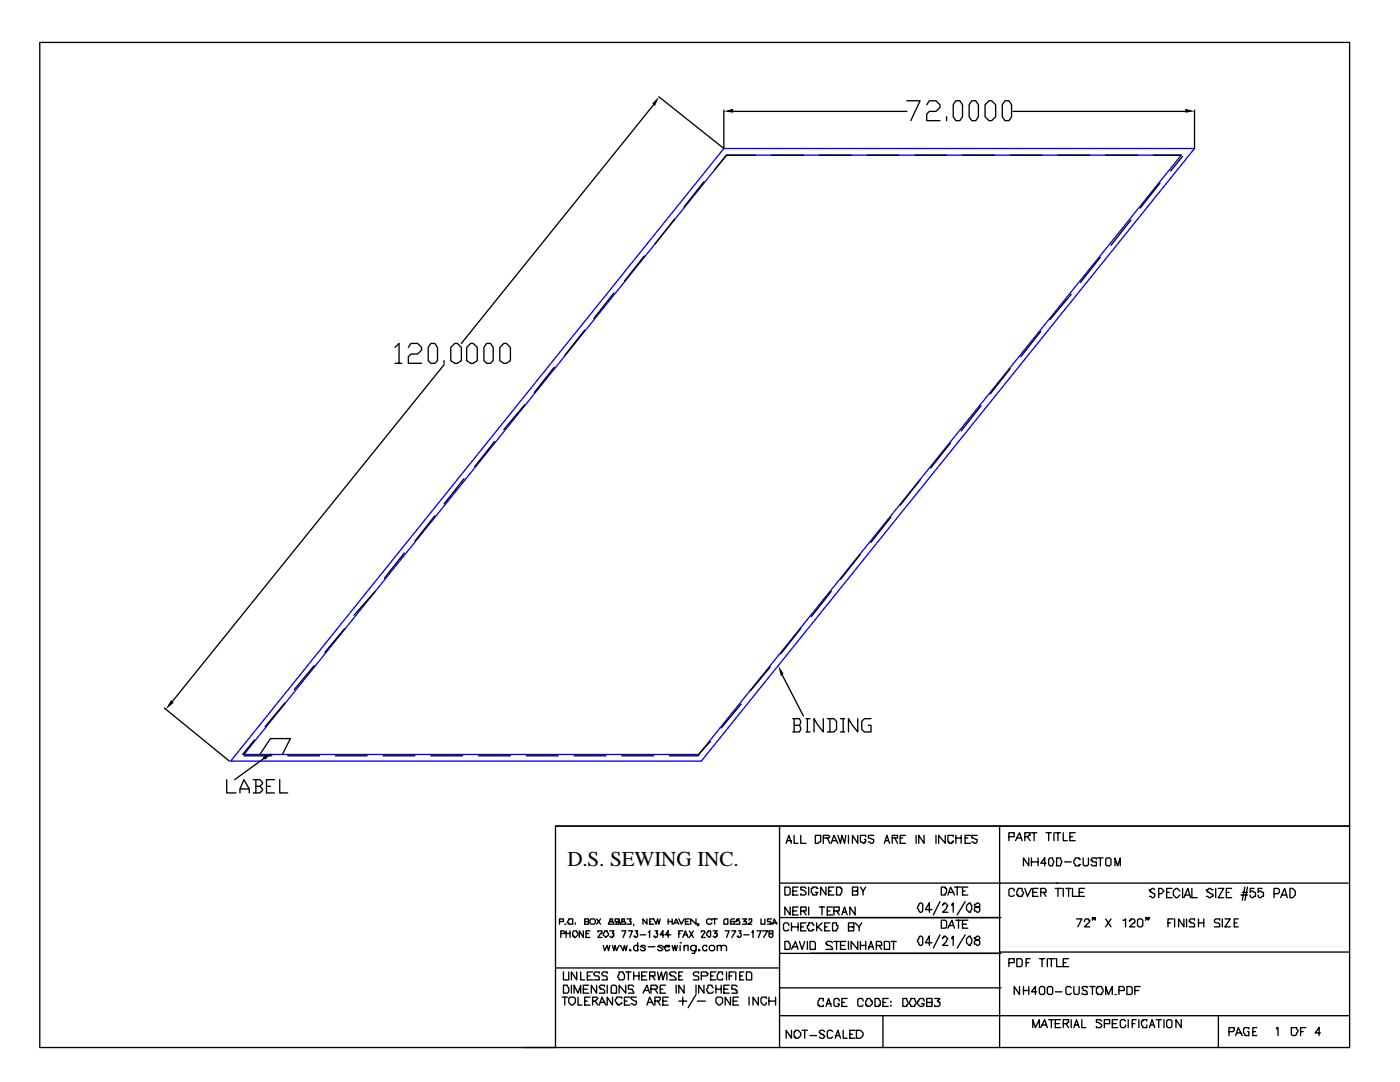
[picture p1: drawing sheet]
<svg xmlns="http://www.w3.org/2000/svg" width="279mm" height="216mm" viewBox="0 0 279 216" stroke-linecap="round" stroke-linejoin="round" font-family="sans-serif">
<defs><g id="words">
<text font-size="4.2" x="113.2" y="172.8">D.S. SEWING INC.</text>
</g></defs>
<path d="M144.5 29.6h93.9l-98.4 122.3h-94zM145 31h90.7l-96.3 119.5h-90.7z" fill="none" stroke="#00f" stroke-width=".26"/>
<g fill="none" stroke="#000" stroke-width=".26">
<path d="M7.9 8.5h261.4v156.3h-158.4v44.2h-103zM131.5 19.3l13 10.3v-7.6M130.4 20.9l-38.3 47.6M140.5 36.2l-4 5.1M146.3 22.2h34.7M150.8 31h-5.8l-2.4 2.9M154 31h6.3M163.5 31h6.4M173 31h6.4M181 20.1h2.6l-1.8 4M182.6 31h6.3M184.9 20.9l.6-.8h1.3l.8 .8v.5l-.8 .8h-1.3l-.6 .6v1.3h2.7"/>
<path d="M188.9 23.3v.8M190.8 20.1h.8l.5 .8v2.4l-.5 .8h-.8l-.6-.8v-2.4zM192.1 31h6.3M193.9 20.1h.8l.6 .8v2.4l-.6 .8h-.8l-.5-.8v-2.4zM196.6 20.9l.8-.8h.5l.8 .8v2.4l-.8 .8h-.5l-.8-.8zM200.6 20.1h.7l.6 .8v2.4l-.6 .8h-.7l-.6-.8v-2.4zM201.6 31h6.4M202.1 22.2h34.4M211.1 31h6.4M220.7 31h6.3M230.2 31h5.5M231.5 36.5l-4 5"/>
<path d="M236 31.2l-2.4 2.9M238.4 22v7.6M122.5 58.5l-4 5M128.6 51.1l-4 5M134.7 43.7l-4 5M213.8 58.7l-4.3 5.1M219.6 51.3l-4 5.1M225.7 43.9l-4 5M78.8 69.3l.8-.8v4M78.8 72.5h1.4M81.5 69.3l.5-.8h1.3l.8 .8v.5l-.8 .8h-1.3l-.5 .6v1.3h2.6M86 68.5h.8l.5 .8v2.7l-.5 .5h-.8l-.5-.5v-2.7z"/>
<path d="M88.6 72.8l-54.2 67.2M88.6 72v.5M90 69.3l.8-.8h.5l.8 .8v2.7l-.8 .5h-.5l-.8-.5zM93.1 69.3l.8-.8h.6l.7 .8v2.7l-.7 .5h-.6l-.8-.5zM97.1 68.5h.8l.5 .8v2.7l-.5 .5h-.8l-.5-.5v-2.7zM99.7 69.3l.8-.8h.6l.8 .8v2.7l-.8 .5h-.6l-.8-.5zM110.6 73.3l-4 5M116.7 65.9l-4 5M201.6 73.6l-4 5M207.7 66.1l-4 5.1M92.6 95.5l-4 5M98.7 88.1l-4 5"/>
<path d="M104.8 80.7l-4.3 5M183.6 95.8l-3.9 5M189.7 88.4l-4 5M195.8 81l-4 5M74.9 118l-4.3 4.8M80.7 110.3l-4 5.1M86.8 102.9l-4 5M165.9 118l-4 5M171.7 110.6l-4 5M177.8 103.2l-4 5M62.7 132.8l-4 4.8M68.8 125.4l-4 4.8"/>
<path d="M153.7 133.1l-3.9 4.7M156.1 134.7l4.2 8.2M159.8 125.4l-4 5M32.8 141.3l13 10.6M45.2 155.6v2.6h1.9M47.9 158.2v-.8l.8-1.8 1 1.8v.8M47.9 157.4h1.8M48.7 150.8h5.5M50.5 155.6h1.4l.5 .5v.3l-.5 .5M50.8 147.6l-2.4 2.9M51.1 156.9h.8l.5 .5v.3l-.5 .5h-1.4M51.1 155.6v2.6"/>
<path d="M51.9 150.5l2.1-3.1h3.9l-1.5 3.1M52.7 151.3l-5.9 4.3M53.2 156.9h.8M54.8 155.6h-1.6v2.6h1.6M55.8 155.6v2.6h1.6M56.9 140.2l-4 4.8M57.4 150.8h6.4M66.9 150.8h6.4M76.5 150.8h6.3M86 150.8h6.3M95.5 150.8h6.4M105 150.8h6.4"/>
<path d="M114.6 150.8h6.3M124.1 150.8h6.3M133.6 150.8h5.8M141.8 147.9l-2.4 2.6M147.9 140.5l-4 4.8M158.2 143.4h1.3l.3 .5-.3 .8M158.5 144.7h1l.3 .8-.3 .5h-1.3M158.5 143.4v2.6M160.9 143.4h.8M160.9 146h.8M161.1 143.4v2.6M164.3 143.4v2.6l-1.1-1.3-.7-1.3v2.6"/>
<path d="M165.1 143.4h1.3l.6 .5v1.6l-.6 .5h-1.3M165.6 143.4v2.6M167.7 143.4h.8M167.7 146h.8M168.3 143.4v2.6M171.2 143.4v2.6l-1.1-1.3-.8-1.3v2.6M173.8 143.4h-1.3l-.5 .5v1.6l.5 .5h1.3v-1.3h-.5M110.9 164.8h158.4v44.2h-164.8M155.6 164.8v44.2M156.6 177h.8l.3 .3v1l-.3 .3h-.8zM156.9 168.3l.5-1.6 .6 1.6M157.2 167.7h.8"/>
<path d="M158.2 177.8h.8M158.5 166.7v1.6h.8M159.3 177h-1.1v1.6h1.1M159.8 166.7v1.6h1.1M160.9 177.3l-.3-.3h-.8v.5h.3l.8 .6v.2l-.3 .3h-.8v-.3M161.4 177v1.6M162.7 166.7h1.1v1.3h-.3l-.3 .3h-.5zM163.2 177.3h-.2v-.3h-.8v.3h-.3v.8l.3 .2v.3h.8v-.3l.2-.2h-.5M164.3 167.2h1.1l.2-.2-.2-.3h-1.1v1.6M164.8 177v1.6l-1-1.6v1.6M165.1 167.2l.5 1.1M165.4 177.8h.5"/>
<path d="M165.9 168.3l.5-1.6 .8 1.6M166.2 167.7h.8M166.4 177h-1v1.6h1M167 177h.7v.3h.3v.8l-.3 .2v.3h-.7zM167.2 166.7l.5 1.6 .3-1.6 .5 1.6 .3-1.6M169.3 166.7v1.6M170.1 177.8h.8l.3-.3v-.5h-1.1v1.6h1.1v-.8h-.3M171.2 166.7v1.6l-1.1-1.6v1.6M171.7 177l.5 .8v.8M172.8 167v-.3h-1.1v1.3l.8 .3v-.3h.3v-.5h-.3M172.8 177l-.6 .8M174.4 166.7h-1.1v.5l1.1 .3v.5l-.3 .3-.8-.3"/>
<path d="M176.5 168.3l.5-1.6 .5 1.6M176.7 167.7h.6M178.1 167.2h1v-.5h-1v1.6M178.6 167.2l.5 1.1M179.7 167.2h.5M180.7 166.7h-1v1.6h1M182.8 166.7v1.6M184.4 166.7v1.6l-1-1.6v1.6M186.8 166.7v1.6M187.6 179.9l-1.3 2.7M187.9 177h.7v.3h.3v.8l-.3 .2v.3h-.7zM188.6 166.7v1.6l-1.3-1.6v1.6"/>
<path d="M189.2 178.6l.5-1.6 .8 1.6M189.4 178.1h.8M190.2 167v-.3h-1v1.3h.2v.3h.6v-.3h.2v-.3M190.5 177h1.3M190.8 167.2h1M190.8 166.7v1.6M191 177v1.6M191.8 166.7v1.6M192.1 177.8h.5M192.6 167.2h.5M192.6 179.9l-1.6 2.7M193.1 177h-1v1.6h1"/>
<path d="M193.7 166.7h-1.1v1.6h1.1M195 166.7h-1.1v.5l1.1 .3v.5l-.3 .3-.8-.3M199.5 164.8v11.4h-43.9M201.3 167h1.1v-.8h-1.1v1.5M202.4 177.8v-.3l-.3-.2h-.5l-.3 .2v1.1l.3 .3h.5l.3-.3M202.7 167.7l.8-1.5 .5 1.5M202.9 167.2h.8M203.2 177.3h.8v.5l.3 .3-.3 .8h-.8v-.3h-.3v-.8l.3-.3zM204.5 177.3l.6 1.6 .7-1.6M204.5 167h.6l.2-.3h.3v-.5h-1.1v1.5M205.1 167l.5 .7M205.3 171.2v1.6l-1-1.6v1.6"/>
<path d="M205.8 171.2v1.6M205.8 172h1.4M205.8 166.2h1.1M206.1 178.1h.8M206.4 166.2v1.5M207.2 177.3h-1.1v1.6h1.1M207.2 171.2v1.6M207.7 178.1h1.1v-.6l-.3-.2h-.8v1.6M208.2 178.1l.6 .8M208.8 172.2h-1.1l.8-1v1.6M208.8 166.2h1M209.3 171.4l.2-.2h.6l.2 .8-.2 .8h-.6l-.2-.3z"/>
<path d="M209.3 166.2v1.5M210.3 166.2v1.5M210.6 177.3h1.3M210.6 166.2h1.1M210.9 171.2h.8l.2 .8-.2 .8h-.8zM210.9 176.2h58.2M211.1 176.2h-11.6v32.8M211.1 166.2v1.5M211.1 177.3v1.6M212.2 166.2v1.5h.8M212.2 177.3v1.6M212.5 172h1.3"/>
<path d="M212.7 177.3h1.1M213.3 177.3v1.6M213.5 167h.5M214 177.3v1.6h1.1M214.6 166.2h-1.1v1.5h1.1M215.4 178.1h.8M215.6 171.4h-.2v-.2h-.8v.2l-.3 .3v.5l.3 .3v.3h.8v-.3h.2M216.2 171.2v1.3l.2 .3h.6l.2-.3v-1.3M216.4 177.3h-1v1.6h1M218.8 171.4v-.2h-.8l-.2 .2v.3h.2v.3h.8v.8h-.8l-.2-.3M219.1 171.2h1M219.6 171.2v1.6"/>
<path d="M220.7 171.4l.2-.2h.6l.2 .2v1.1l-.2 .3h-.6l-.2-.3zM222.5 172.8v-1.6l.5 1.6 .6-1.6v1.6M230.5 177.5l-.3-.2-.8 .2v.3h.3v.3l.8 .2v.6l-.3 .2-.8-.2M231.2 178.3h.6l.5-.5-.5-.5h-.6v1.8M232.8 178.1h.6M233.9 177.3h-1.1v1.8h1.1M235.5 177.8l-.6-.5h-.2l-.5 .5v.8l.5 .5h.2l.6-.5M236 177.3v1.8M236.3 179.1l.8-1.8 .5 1.8M236.5 178.6h.8M237.9 177.3v1.8h1M242.1 177.5h-.3l-.2-.2-.8 .2v.3h.2v.3h.3l.8 .5v.3h-.3l-.2 .2-.8-.2"/>
<path d="M242.6 177.3v1.8M243.2 177.3h1l-1 1.8h1M244.7 178.1h.6M245.8 177.3h-1.1v1.8h1.1M247.6 178.6h1.4M247.9 178.1h1.1M248.4 177l-.5 2.7M249 177l-.6 2.7M250.3 177.3h-.8v.8l.3-.3 .8 .3v.8l-.8 .2-.3-.2v-.3M251.9 177.3h-.8v.8l.3-.3 .7 .3v.8l-.7 .2-.3-.2v-.3M254.3 178.3h.8l.2-.2v-.6l-.2-.2h-.8v1.8M255.6 179.1l.8-1.8 .5 1.8"/>
<path d="M255.9 178.6h.7M257.4 177.3h.6l.5 .5v.8l-.5 .5h-.6zM110.9 193.1h44.7M111.7 183.9h.7v-.5h-.7v1M111.9 186.3h.8v-.3l-.3-.3h-.5v1.4M112.2 199h1M112.4 196.6h.8v.2l.3 .3v.8l-.3 .3h-.8zM112.4 193.9v1.6h1.1v-1.6M112.7 184.4h.3zM112.7 199v1.6M113 185.7v1.4M113 186.3h.8"/>
<path d="M113.5 199.2a.94 .94 0 0 1 1.3 0v.8l-.5 .6h-.3l-.5-.6zM113.5 183.4h.8v1h-.8v-.3h-.3zM113.8 185.7v1.4M114 196.6v1.6M114.3 186l.3-.3h.5l.3 .8-.6 .6h-.2v-.3h-.3zM114.6 198.2v-1.6l.8 1.6 .5-1.6v1.6M114.8 184.1v.3M115.1 193.9v1.6l-1.1-1.6v1.6M115.4 199v1.6h.8M115.9 193.9v1.6h.8M116.4 185.7v1.4l-.8-1.4v1.4M116.4 197.4h.8"/>
<path d="M116.7 183.9h.8v-.5h-.8v1h.8v-.5h-.3M116.7 199.8h.5M116.9 186.3h.6M117.2 194.7h.5M117.5 196.6h-1.1v1.6h1.1M117.7 183.6a.66 .66 0 0 1 1.1 0v.5l-.3 .3h-.5l-.3-.3zM117.7 199h-1v1.6h1M117.7 185.7h-.8v1.4h.8M118.3 199.8h.5l.5-.6-.2-.2h-.8v1.6M118.3 193.9h-1.1v1.6h1.1M118.8 199.8l.5 .8M119.1 196.6v1.6l-1.1-1.6v1.6"/>
<path d="M119.1 183.4l.8 1M119.3 186v-.3h.8v.6h-.2l-.6 .8h.8M119.6 194.2v-.3h-.8l-.3 .3v.3l.3 .2h.5l.3 .3v.5h-1.1M119.9 183.4l-.8 1M120.4 188.6l.3 1.1 .5-1.1 .2 1.1 .3-1.1M120.7 185.7h.5v.3l.2 .3v.2l-.5 .6-.5-.6zM120.7 196.8v-.2h-.8l-.3 .2v.3h.3v.3h.5l.3 .2v.6h-1.1M121.2 194.2v-.3h-.8l-.3 .3v.3l.3 .2h.5l.3 .3v.5h-1.1M121.2 196.6v1.6M121.7 183.4v.5h.5l.3 .2v.3h-1.1v-.3l.3-.2h.5v-.5zM121.7 185.7h.8l-.3 .6h.3v.5h-.3v.3h-.2l-.3-.3M122 196.8l.2-.2h.6l.2 .2v1.4h-1z"/>
<path d="M122.2 199v1.6l-1-1.6v1.6M122.2 188.6l.3 1.1 .3-1.1 .2 1.1 .6-1.1M123.6 193.9h.8v.3l.2 .3v.8l-.2 .2h-.8v-.2l-.3-.3v-.3l.3-.2zM123.6 183.6v.3h-.3l-.3 .2v-.2h-.2v-.5h.8v1h-.8M123.8 188.6l.6 1.1 .2-1.1 .3 1.1 .2-1.1M124.1 183.4v.5h.5l.3 .2v.3h-1.1v-.3l.3-.2h.5v-.5zM124.1 199.2v-.2h-1.1v.2l-.2 .3v.3l.2 .2v.3h.3v.3l.8-.3v-.3M124.1 185.7h.8l-.5 1.4M124.6 199.8h.5M124.9 196.6v1.6l-1.3-1.6v1.6M124.9 193.9h1M125.1 183.4h.8l-.2 .5h.2v.5h-.8"/>
<path d="M125.4 185.7h.8l-.5 1.4M125.4 193.9v1.6M125.7 189.4l.2 .3h-.2zM125.7 199h-1.1v1.6h1.1M126.5 196.8l-.3-.2h-.8v.8h.8v.2l.3 .3v.3h-1.1M126.5 194.7h1M126.5 184.4v.3M126.5 193.9v1.6M126.7 185.7h.6l-.3 .6h.3v.5l-.3 .3h-.3v-.3h-.2M127 199h-1.1v.2l.3 .3 .8 .3v.5l-.3 .3-.8-.3M127.3 188.9v-.3h-.6l-.2 .3v.5l.2 .3h.6v-.3M127.3 188.1v1.6"/>
<path d="M127.5 193.9v1.6M127.8 186.5h1.1M128.1 194.7h.8M128.3 198.2l.8-1.6 .5 1.6M128.6 197.6h.8M128.9 188.9l-.3-.3h-.5l-.3 .3h.3l.8 .5-.3 .3h-.5l-.3-.3M129.1 193.9h-1v1.6h1M129.1 183.4v1l-.8-1v1M129.4 186h.2v-.3v1.4M129.4 188.9h1.3M129.6 194.7h1.1v-.8h-1.1v1.6M129.6 183.9h.3"/>
<path d="M129.9 197.4h1.1l.2-.3v-.3h-.2v-.2h-1.1v1.6M130.2 194.7l.5 .8M130.7 199.8h.8l.3-.3v-.5h-1.1v1.6M130.7 185.7h.5l-.2 .6h.2v.5l-.2 .3h-.3v-.3h-.3M130.7 197.4l.5 .8M131.2 193.9l.3 1.6 .5-1.6 .3 1.6 .5-1.6M131.2 199.8l.6 .8M131.8 183.4l-.3 1-.3-1-.2 1-.6-1h-.8v1h.8M131.8 197.4h.5M132.3 188.9l-.3-.3h-.5l-.3 .3 .8 .3 .3 .2-.3 .3h-.5l-.3-.3M132.3 199.8h.8M132.6 186.5h-.8l.5-.8v1.4"/>
<path d="M132.6 188.9h1v-.3h-.8v.3h-.2l.2 .8h.5l.3-.3M132.8 196.6h-1v1.6h1M133.1 193.9v1.6M133.3 199h-1v1.6h1M133.3 183.4v1M133.3 183.9h.8M133.9 186.5h-1.1l.5-.8v1.4M134.1 188.6l.3 1.1 .3-1.1 .2 1.1 .3-1.1M134.1 183.4v1M134.4 184.4l.5-1 .6 1M134.7 184.1h.5M134.9 194.2l-.2-.3h-.8l-.3 .3v.3h.3v.2h.5l.5 .6v.2h-1.3"/>
<path d="M134.9 196.6v1.6M135.5 183.4l.5 1 .5-1M135.5 199.8h1.6M135.5 194.7h.5M135.5 186.3h.2M135.7 188.1h.3zM135.7 188.6v1.1M136.3 193.9h-.8v1.6h.8M136.3 185.7h-.8v1.4M136.3 187.1l.5-1.4 .5 1.4M136.3 199v1.6M136.5 196.6v1.6l-1-1.6v1.6"/>
<path d="M136.5 188.9l.3-.3h.5v1.1M136.5 186.5h.6M136.5 188.6v1.1M136.8 183.9h.5M137.6 183.4h-.8v1h.8M137.6 185.7l.8 1.4M138.4 185.7l-.8 1.4M138.9 183.4v1l-1.1-1v1M138.9 188.6v1.1l-.3 .3v.2h-.5M138.9 188.9l-.3-.3h-.5l-.3 .3v.5l.3 .3h.5l.3-.3M138.9 196.6v1.6M138.9 198.4l-1.6 2.7"/>
<path d="M139.2 199.8h1.6M139.4 189.4l.3 .3h-.3zM139.4 194.2v-.3h-.8l-.2 .3v.3l.2 .2h.6l.2 .3v.5h-1M139.4 184.4h-.2h.2v.3h-.2M140 194.7h1l.3-.2v-.3h-.3v-.3h-1v1.6M140 186v-.3h.5l.3 .3-.8 1.1h.8M140.5 196.6v1.6l-1.1-1.6v1.6M141 188.9v-.3h-.5l-.3 .3v.5l.3 .3h.5v-.3M141.3 185.7h.5v1.1l-.2 .3-.6-.6zM141.6 188.9a.66 .66 0 0 1 1 0v.5l-.3 .3h-.5l-.2-.3zM141.8 194.7h.5M142.1 183.6l-.3-.2h-.5l-.3 .2v.5l.3 .3h.5l.3-.3"/>
<path d="M142.1 183.4h1M142.3 197.1l-.2-.3v-.2h-.8v.5l-.3 .3 .3 .8h.8l.2-.3M142.3 185.7h.8l-.5 .6h.5v.5h-.2v.3h-.3l-.3-.3M142.6 183.4v1M142.9 193.9h-1.1v1.6h1.1M142.9 197.4h1M142.9 196.6v1.6M143.1 199h.8l.3 .2v.8l-.5 .6h-.3l-.5-.6v-.8zM143.1 188.9l.3-.3h.5v1.1M143.1 188.6v1.1M143.9 188.9l.3-.3h.5l.3 .3v.8M143.9 196.6v1.6"/>
<path d="M144.2 194.5v-.6h-.8v.3l-.3 .3v.8l.3 .2h.8v-.2M144.5 183.6l.2-.2h.6v1h-.8zM144.5 197.4h.8M144.7 185.7h.8l-.5 1.4M145 193.9v1.6M145.5 196.6h-1v1.6h1M145.5 194.7h.5M145.8 199v1.6l-1.1-1.6v1.6M146 185.7h.8l-.8 1.4M146.3 199.8h.8M146.6 193.9h-1.1v1.6M146.6 183.4h-.6l-.2 .2v.8h.8v-.5h-.8v.2"/>
<path d="M146.8 193.9v1.6M147.1 196.8l-.3-.2h-.8v.8h.8v.2h.3v.6h-1.1M147.4 199h-1.1v1.6h1.1M147.4 185.7h.5l-.3 .6h.3v.5l-.3 .3h-.2v-.3h-.3M147.6 183.4h-.5l-.3 .5h.3v-.3h.3l.2 .3v.5h-.8M147.6 194.7h.6M148.2 183.4h.8l-.6 .5h.6v.5h-.8M148.4 193.9h-.8v1.6h.8M148.4 186.5h1.1M149 193.9h.8l.2 .3v1.3h-1zM149.5 183.6v-.2h.5v.5l-.8 .5h.8M149.5 199v1.6"/>
<path d="M150 186h.3v-.3v1.4M151.1 185.7h.8l-.6 1.4M151.3 199v1.6l-1-1.6v1.6M151.9 183.4v1h.8v-1M152.1 185.7h1.1l-.8 1.4M152.9 199.2v-.2h-.8l-.2 .2v.8l.5 .6h.3l.2-.3v-.3M153.5 185.7v.6h.5l.3 .2v.3l-.3 .3h-.3l-.2-.3v-.3l.2-.2h.6v-.6zM153.5 199.8h1.3M153.5 199v1.6M154 183.4h-.8v.5h.5v.2h.3v.3h-.8M154.3 184.4l.2-1 .5 1M154.3 184.1h.7"/>
<path d="M154.8 199v1.6M155.6 183.1h44.2M155.6 190.2h44.2M155.6 197.1h44.2M156.6 187.9h.8v.2l.3 .3v.8l-.3 .2h-.8zM157.4 184.7v-.3l-.2-.3h-.6l-.2 .3v1.1l.2 .2h.6l.2-.2M157.7 181v1.6l-1.1-1.6v1.6M158 189.4l.8-1.5 .5 1.5M158 184.1v1.6M158 184.9h1.3M158.2 181.8h.8M158.2 188.9h.8"/>
<path d="M159.3 181h-1.1v1.6h1.1M159.3 184.1v1.6M159.5 187.9l.6 1.5 .5-1.5M159.8 181.8h1.1v-.8h-1.1v1.6M159.8 184.9h.5M160.3 181.8l.6 .8M160.9 184.1h-1.1v1.6h1.1M161.1 187.9v1.5M161.4 181v1.6M161.7 187.9h.8l.2 .2v1.3h-1zM162.5 184.7l-.3-.3v-.3h-.8v.6h-.3v.5l.3 .3v.2h.8v-.2h.3M163 184.1v1.6"/>
<path d="M163.2 184.9l.8 .8M163.5 181h1.1M164 181v1.6M164 184.1l-1 1.1M164.3 199.8v-.6h-.8v.3l-.3 .3v.8h.3v.2h.8v-.2M164.6 184.9h.5M165.1 181.8h.5M165.6 184.1h-1v1.6h1M166.2 184.1h.8v.6h.2v.5l-.2 .3v.2h-.8zM166.2 181h-1.1v1.6h1.1M166.2 188.1l-.3-.2h-.8l-.3 .2v.3h.3v.2h.5l.6 .6v.2h-1.4M166.4 181.8h1.1v-.8h-1.1v1.6"/>
<path d="M166.4 187.9h1.1M167 181.8l.5 .8M167 187.9v1.5M167.5 199.8v-.3l-.3-.3h-.5l-.3 .3v1.1l.3 .2h.5l.3-.2v-.3h-.3M167.7 188.6h.8M168 182.6l.5-1.6 .6 1.6M168.3 182h.5M168.8 187.9h-1.1v1.5h1.1M169.1 199.2h-1.1v1.6h1.1M169.3 184.9h1.1v-.8h-1.1v1.6h1.1v-.8h-.3M169.3 187.9v1.5M170.7 181v1.6l-1.1-1.6v1.6"/>
<path d="M170.7 184.1l.7 .8v.8M171.2 187.9v1.5l-1.3-1.5v1.5M171.7 188.6h1.1M171.7 187.9v1.5M172 184.1l-.6 .8M172.2 199.8v-.3l-.2-.3h-.6l-.2 .3v1.1l.2 .2h.6l.2-.2M172.8 187.9v1.5M173 199.2h.6l.2 .3v.3h.3v.5l-.5 .5h-.6v-.2h-.2v-.8l.2-.3zM173.3 189.4l.5-1.5 .6 1.5M173.3 188.9h.8M174.6 199.2h.8v.3l.3 .3v.8h-.3v.2h-.8zM174.9 188.6h1v-.5l-.2-.2h-.8v1.5"/>
<path d="M175.4 188.6l.5 .8M176.5 187.9h.8l.2 .2v1.3h-1zM177.3 199.2h-1.1v1.6h1.1M177.8 199.8v.2zM177.8 187.9h1.1M178.3 187.9v1.5M180.2 199.2h.8l.2 .8-.2 .8h-.8zM181.8 199.2h.8l.2 .8-.2 .8h-.8v-.2l-.3-.3zM183.4 180.4l.2-.2h.3l.2 .2v1.4l-.2 .2h-.3l-.2-.2v-.3l-.3-.3zM183.4 187.1l.2-.3h.3l.2 .3v1.3l-.2 .2h-.3l-.2-.2v-.3l-.3-.2zM184.4 199.8v-.3l-.3-.3h-.5l-.2 .3v.3h-.3v.5l.5 .5h.5l.3-.2v-.3h-.5M186 181.5h-1.3l.8-1.3v1.8"/>
<path d="M186 188.1h-1.3l.8-1.3v1.8M186.5 199.2h1.1l-.5 .6h.2v.2h.3v.6l-.3 .2h-.8v-.2M187.6 186.5l-1.3 2.7M187.9 183.6h.7l.3 .3v1l-.3 .3h-.7zM188.1 180.7v-.3h.3v-.2h.2l.6 .5-.3 .3v.2l-.8 .8h1.1M188.1 187.3v-.2h.3v-.3h.2l.6 .5-.3 .3v.3l-.8 .7h1.1M189.2 185.2l.8-1.6 .5 1.6M189.4 184.7h.8M190 180.7v-.3l.2-.2v1.8M190 187.3v-.2l.2-.3v1.8M190.8 183.6h1M191.3 183.6v1.6"/>
<path d="M192.1 184.4h.8M192.6 186.5l-1.6 2.7M192.9 180.7l.5-.5h.3v.2l.2 .3v.8l-.2 .3v.2h-.3l-.5-.5zM192.9 187.3l.5-.5h.3v.3l.2 .2v.8l-.2 .3v.2h-.3l-.5-.5zM193.1 183.6h-1v1.6h1M194.5 180.4v.3l.2 .3h.6l.2 .2v.6l-.2 .2-.8-.2v-.6l.2-.2h.8v-.6l-.2-.2zM194.5 187.1v.2h.2v.3h.6l.2 .3v.5l-.2 .2-.8-.2v-.5l.2-.3h.6l.2-.3v-.2l-.2-.3zM199.5 190h69.8M201.3 192.1h1.1v-.8h-1.1v1.6M202.9 191.3h.8l.3 .3v1l-.3 .3h-.8zM203.5 196.8v1.6l-1.1-1.6v1.6M204.3 197.6h1"/>
<path d="M204.3 196.8v1.6M204.8 192.1h.5M205.3 196.8v1.6M205.6 191.3h-.8v1.6M206.9 197.9h-1.1l.8-1.1v1.6M207.4 197.1a.66 .66 0 0 1 1.1 0v1.1l-.3 .2h-.5l-.3-.2zM207.4 191.3h1.1M208 191.3v1.6M209 197.1a.66 .66 0 0 1 1.1 0v1.1l-.3 .2h-.5l-.3-.2zM209 191.3v1.6M209.3 191.3h1.3M209.8 191.3v1.6"/>
<path d="M210.6 197.9h1.3M210.9 191.3v1.6h1M212.2 192.1h.5M213.3 191.3h-1.1v1.6h1.1M213.8 197.1l-.3-.3h-.5l-.3 .3v1.1l.3 .2h.5l.3-.2M214.3 196.8v1.4l.3 .2h.5l.3-.2v-1.4M214.8 183.4h1.1l-.8 1.5M216.4 183.9v-.3l.3-.2h.5v.2h.3v.3l-1.1 1h1.1M217 197.1v-.3h-.8l-.3 .3 .3 .3v.2h.5l.3 .3v.5h-.8l-.3-.2M217.5 196.8h1M218 196.8v1.6M218.3 183.1l-.3 .3v-.3h.3v.3h-.3v.2"/>
<path d="M218.5 183.1v.5M218.8 197.1h.3v-.3h.8v.3l.2 .3v.5l-.2 .3v.2h-.8v-.2h-.3zM220.7 198.4v-1.6l.5 1.6 .8-1.6v1.6M220.7 183.4l1 1.5M221.7 183.4l-1 1.5M222.5 198.4h.3zM223.3 197.6h1.1v-.5l-.3-.3h-.8v1.6M224.1 183.6h.3l.2-.2v1.5M224.9 196.8h.8l.3 .3v1.1l-.3 .2h-.8zM225.4 183.9v-.3h.3v-.2h.5l.3 .2v.5h-.3l-.8 .8h1.1M226.5 197.6h.8M227 183.6a.66 .66 0 0 1 1.1 0v1.1l-.3 .2h-.5l-.3-.2z"/>
<path d="M227.5 196.8h-1v1.6M228.9 183.1v.3l-.3-.3h.3v.3l-.3 .2M229.4 183.1l-.3 .3v-.3h.3v.3h-.3v.2M233.1 184.1h.5M234.2 183.4h-1.1v1.5M234.4 183.4v1.5M236.3 183.4v1.5l-1.1-1.5v1.5M236.8 183.4v1.5M238.4 183.6v-.2h-.8l-.3 .2v.3h.3v.2h.5l.3 .3v.5h-1.1M239.2 184.1h1M239.2 183.4v1.5M240.2 183.4v1.5"/>
<path d="M243.4 183.6v-.2h-.8l-.2 .2v.3l.2 .2h.6l.2 .3v.5h-1M243.9 183.4v1.5M244.5 183.4h1l-1 1.5h1M246.3 184.1h.6M247.1 183.4h-.8v1.5h.8M119.6 200.6l.5-1.6 .8 1.6M119.9 200h.8M129.1 200.6l.5-1.6 .8 1.6M129.4 200h.8M155.6 202.7h113.7M158 205.6v1.6l-1.1-1.6v1.6M158.5 205.8h.3v-.2h.5l.5 .5v.5l-.5 .6h-.5v-.3h-.3z"/>
<path d="M160.1 205.6h1M160.6 205.6v1.6M161.7 206.6h1.3M164.6 205.8l-.3-.2h-.5l-.3 .2v.3h.3v.3h.5v.2h.3v.3l-.3 .3h-.5l-.3-.3M164.8 200.8l.6-1.6 .5 1.6M165.1 200.3h.8M166.2 205.8l-.3-.2h-.5l-.3 .2v1.1l.3 .3h.5l.3-.3M166.7 207.2l.5-1.6 .5 1.6M166.7 206.6h.8M168 200h.5M168.3 205.6v1.6h.8M169.6 206.4h.5"/>
<path d="M170.7 205.6h-1.1v1.6h1.1M170.9 205.6h.8l.5 .5v.5l-.5 .6h-.8zM176.2 202.7v6.3M176.2 200h.5M177.8 200.6v.2M184.9 200h1.1v-.8h-1.1v1.6h1.1v-.8h-.3M206.1 205.1v-1.6l.5 1.6 .8-1.6v1.6M207.7 205.1l.8-1.6 .5 1.6M208 204.5h.8M209.3 203.5h1M209.8 203.5v1.6M210.6 204.3h.8"/>
<path d="M211.7 203.5h-1.1v1.6h1.1M212.2 204.3h.8v-.3h.3v-.5h-1.1v1.6M212.7 204.3l.6 .8M213.8 203.5v1.6M214.3 205.1l.5-1.6 .6 1.6M214.6 204.5h.5M215.9 203.5v1.6h.8M219.9 203.7l-.3-.2h-.8v.5h.3l.8 .5v.3l-.3 .3h-.8v-.3M220.4 204.3h1.1v-.8h-1.1v1.6M222 204.3h.8M223 203.5h-1v1.6h1M224.6 203.7l-.2-.2h-.6l-.2 .2v1.1l.2 .3h.6l.2-.3v-.3"/>
<path d="M225.2 203.5v1.6M226 204.3h.5M226.7 203.5h-.7v1.6M227.3 203.5v1.6M228.9 203.7v-.2h-.8v.2h-.3v.8l.3 .3v.3h.8v-.6M229.4 205.1l.5-1.6 .6 1.6M229.7 204.5h.5M230.7 203.5h1.1M231.2 203.5v1.6M232.3 203.5v1.6M232.8 203.7l.3-.2h.5l.3 .2v1.1l-.3 .3h-.5l-.3-.3zM235.7 203.5v1.6l-1-1.6v1.6"/>
<path d="M243.2 202.7v6.3M245.3 205.8h.8l.2-.2v-.5h-1v1.5M246.6 206.6l.5-1.5 .8 1.5M246.9 206.1h.7M249.2 205.3v-.2h-.8l-.2 .2v.8l.2 .3v.2h.8v-.8h-.2M250 205.8h.6M250.8 205.1h-.8v1.5h.8M254.8 205.3v-.2h.3v1.5M257.7 205.1h1.1v.2l.2 .3v.2l-.5 .8h-.5l-.3-.2zM259.6 205.8h.5M260.6 205.1h-1v1.5M263.5 206.1h-1l.8-1v1.5"/>
</g>
<path d="M130.2 20.6l1.3-1.3-.8 1.9zM144.5 22.2l1.8-.5v.8zM236.5 21.7l1.9 .5-1.9 .3zM34.1 139.7l.6 .5-1.6 1.4zM155.3 132.8l1.1 1.6-.6 .5zM52.4 151.1l1.8-.8-1.3 1.3z" fill="#000"/>
<use href="#words"/>
</svg>
